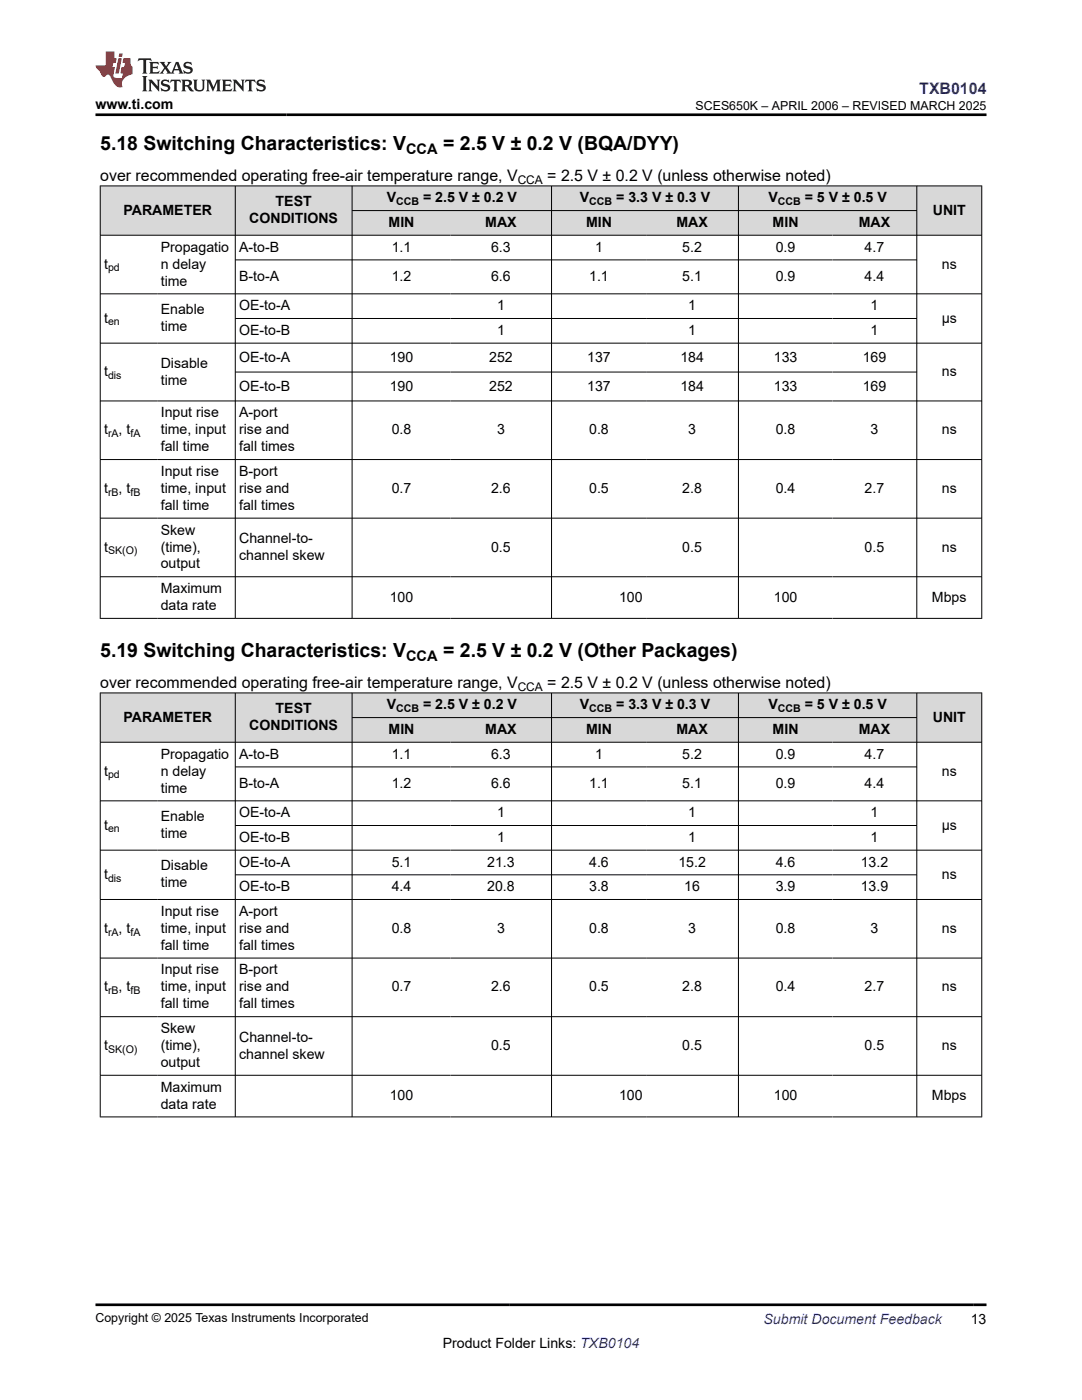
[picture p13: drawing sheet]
<svg xmlns="http://www.w3.org/2000/svg" width="216mm" height="279mm" viewBox="0 0 216 279" stroke-linecap="round" stroke-linejoin="round" font-family="sans-serif">
<defs><g id="words">
<g font-size="3.9">
<text x="20" y="29.9">5.18 Switching Characteristics: V</text>
<text x="88.4" y="29.9">= 2.5 V ± 0.2 V (BQA/DYY)</text>
<text x="20" y="131.1">5.19 Switching Characteristics: V</text>
<text x="88.4" y="131.1">= 2.5 V ± 0.2 V (Other Packages)</text>
</g>
<text font-size="3.2" fill="#00f" x="183.4" y="18.7">TXB0104</text>
<g font-size="3.2">
<text x="20" y="36.1">over recommended operating free-air temperature range, V</text>
<text x="109.2" y="36.1">= 2.5 V ± 0.2 V (unless otherwise noted)</text>
<text x="20" y="137.2">over recommended operating free-air temperature range, V</text>
<text x="109.2" y="137.2">= 2.5 V ± 0.2 V (unless otherwise noted)</text>
</g>
<g font-size="2.9">
<text x="81" y="30.7">CCA</text>
<text x="81" y="131.9">CCA</text>
</g>
<g font-size="2.8">
<text x="19.1" y="21.8">www.ti.com</text>
<text x="55" y="41.1">TEST</text>
<text x="77.2" y="40.4">V</text>
<text x="84.4" y="40.4">= 2.5 V ± 0.2 V</text>
<text x="115.7" y="40.4">V</text>
<text x="123" y="40.4">= 3.3 V ± 0.3 V</text>
<text x="153.3" y="40.4">V</text>
<text x="160.6" y="40.4">= 5 V ± 0.5 V</text>
<text x="24.6" y="42.8">PARAMETER</text>
<text x="49.7" y="44.5">CONDITIONS</text>
<text x="77.5" y="45.3">MIN</text>
<text x="96.8" y="45.3">MAX</text>
<text x="116.9" y="45.3">MIN</text>
<text x="135" y="45.3">MAX</text>
<text x="154.2" y="45.3">MIN</text>
<text x="171.4" y="45.3">MAX</text>
<text x="186.1" y="42.8">UNIT</text>
<text x="20.8" y="53.6">t</text>
<text x="32.1" y="50.2">Propagatio</text>
<text x="32.1" y="53.6">n delay</text>
<text x="47.7" y="50.2">A-to-B</text>
<text x="78.2" y="50.2">1.1</text>
<text x="98" y="50.2">6.3</text>
<text x="118.7" y="50.2">1</text>
<text x="136.1" y="50.2">5.2</text>
<text x="154.8" y="50.2">0.9</text>
<text x="172.5" y="50.2">4.7</text>
<text x="187.9" y="53.6">ns</text>
<text x="32.1" y="57">time</text>
<text x="47.7" y="56.1">B-to-A</text>
<text x="78.2" y="56.1">1.2</text>
<text x="98" y="56.1">6.6</text>
<text x="117.6" y="56.1">1.1</text>
<text x="136.1" y="56.1">5.1</text>
<text x="154.8" y="56.1">0.9</text>
<text x="172.5" y="56.1">4.4</text>
<text x="20.8" y="64.4">t</text>
<text x="32.1" y="62.7">Enable</text>
<text x="47.7" y="61.9">OE-to-A</text>
<text x="99.2" y="61.9">1</text>
<text x="137.3" y="61.9">1</text>
<text x="173.7" y="61.9">1</text>
<text x="187.9" y="64.4">μs</text>
<text x="32.1" y="66.1">time</text>
<text x="47.7" y="66.8">OE-to-B</text>
<text x="99.2" y="66.8">1</text>
<text x="137.3" y="66.8">1</text>
<text x="173.7" y="66.8">1</text>
<text x="20.8" y="75.1">t</text>
<text x="32.1" y="73.4">Disable</text>
<text x="32.1" y="76.8">time</text>
<text x="47.7" y="72.2">OE-to-A</text>
<text x="47.7" y="77.9">OE-to-B</text>
<text x="77.8" y="72.2">190</text>
<text x="77.8" y="77.9">190</text>
<text x="97.6" y="72.2">252</text>
<text x="97.6" y="77.9">252</text>
<text x="117.2" y="72.2">137</text>
<text x="117.2" y="77.9">137</text>
<text x="135.8" y="72.2">184</text>
<text x="135.8" y="77.9">184</text>
<text x="154.4" y="72.2">133</text>
<text x="154.4" y="77.9">133</text>
<text x="172.1" y="72.2">169</text>
<text x="172.1" y="77.9">169</text>
<text x="187.9" y="75.1">ns</text>
<text x="32.1" y="83.3">Input rise</text>
<text x="47.7" y="83.3">A-port</text>
<text x="20.8" y="86.7">t</text>
<text x="23.7" y="86.7">, t</text>
<text x="32.1" y="86.7">time, input</text>
<text x="47.7" y="86.7">rise and</text>
<text x="78.2" y="86.7">0.8</text>
<text x="99.2" y="86.7">3</text>
<text x="117.6" y="86.7">0.8</text>
<text x="137.3" y="86.7">3</text>
<text x="154.8" y="86.7">0.8</text>
<text x="173.7" y="86.7">3</text>
<text x="187.9" y="86.7">ns</text>
<text x="32.1" y="90.1">fall time</text>
<text x="32.1" y="95">Input rise</text>
<text x="47.7" y="90.1">fall times</text>
<text x="47.7" y="95">B-port</text>
<text x="20.8" y="98.4">t</text>
<text x="23.7" y="98.4">, t</text>
<text x="32.1" y="98.4">time, input</text>
<text x="32.1" y="101.8">fall time</text>
<text x="47.7" y="98.4">rise and</text>
<text x="47.7" y="101.8">fall times</text>
<text x="78.2" y="98.4">0.7</text>
<text x="98" y="98.4">2.6</text>
<text x="117.6" y="98.4">0.5</text>
<text x="136.1" y="98.4">2.8</text>
<text x="154.8" y="98.4">0.4</text>
<text x="172.5" y="98.4">2.7</text>
<text x="187.9" y="98.4">ns</text>
<text x="32.1" y="106.7">Skew</text>
<text x="20.8" y="110.1">t</text>
<text x="32.1" y="110.1">(time),</text>
<text x="32.1" y="113.5">output</text>
<text x="47.7" y="108.4">Channel-to-</text>
<text x="47.7" y="111.8">channel skew</text>
<text x="98" y="110.1">0.5</text>
<text x="136.1" y="110.1">0.5</text>
<text x="172.5" y="110.1">0.5</text>
<text x="187.9" y="110.1">ns</text>
<text x="32.1" y="118.4">Maximum</text>
<text x="32.1" y="121.8">data rate</text>
<text x="77.8" y="120.1">100</text>
<text x="123.5" y="120.1">100</text>
<text x="154.4" y="120.1">100</text>
<text x="186" y="120.1">Mbps</text>
<text x="55" y="142.3">TEST</text>
<text x="77.2" y="141.6">V</text>
<text x="84.4" y="141.6">= 2.5 V ± 0.2 V</text>
<text x="115.7" y="141.6">V</text>
<text x="123" y="141.6">= 3.3 V ± 0.3 V</text>
<text x="153.3" y="141.6">V</text>
<text x="160.6" y="141.6">= 5 V ± 0.5 V</text>
<text x="24.6" y="144">PARAMETER</text>
<text x="49.7" y="145.7">CONDITIONS</text>
<text x="77.5" y="146.5">MIN</text>
<text x="96.8" y="146.5">MAX</text>
<text x="116.9" y="146.5">MIN</text>
<text x="135" y="146.5">MAX</text>
<text x="154.2" y="146.5">MIN</text>
<text x="171.4" y="146.5">MAX</text>
<text x="186.1" y="144">UNIT</text>
<text x="20.8" y="154.8">t</text>
<text x="32.1" y="151.4">Propagatio</text>
<text x="32.1" y="154.8">n delay</text>
<text x="47.7" y="151.4">A-to-B</text>
<text x="78.2" y="151.4">1.1</text>
<text x="98" y="151.4">6.3</text>
<text x="118.7" y="151.4">1</text>
<text x="136.1" y="151.4">5.2</text>
<text x="154.8" y="151.4">0.9</text>
<text x="172.5" y="151.4">4.7</text>
<text x="187.9" y="154.8">ns</text>
<text x="32.1" y="158.2">time</text>
<text x="47.7" y="157.3">B-to-A</text>
<text x="78.2" y="157.3">1.2</text>
<text x="98" y="157.3">6.6</text>
<text x="117.6" y="157.3">1.1</text>
<text x="136.1" y="157.3">5.1</text>
<text x="154.8" y="157.3">0.9</text>
<text x="172.5" y="157.3">4.4</text>
<text x="20.8" y="165.6">t</text>
<text x="32.1" y="163.9">Enable</text>
<text x="32.1" y="167.3">time</text>
<text x="47.7" y="163.1">OE-to-A</text>
<text x="99.2" y="163.1">1</text>
<text x="137.3" y="163.1">1</text>
<text x="173.7" y="163.1">1</text>
<text x="187.9" y="165.6">μs</text>
<text x="32.1" y="173.7">Disable</text>
<text x="47.7" y="168">OE-to-B</text>
<text x="47.7" y="172.9">OE-to-A</text>
<text x="78.2" y="172.9">5.1</text>
<text x="97.2" y="172.9">21.3</text>
<text x="99.2" y="168">1</text>
<text x="117.6" y="172.9">4.6</text>
<text x="135.4" y="172.9">15.2</text>
<text x="137.3" y="168">1</text>
<text x="154.8" y="172.9">4.6</text>
<text x="171.7" y="172.9">13.2</text>
<text x="173.7" y="168">1</text>
<text x="20.8" y="175.4">t</text>
<text x="32.1" y="177.1">time</text>
<text x="47.7" y="177.9">OE-to-B</text>
<text x="78.2" y="177.9">4.4</text>
<text x="97.2" y="177.9">20.8</text>
<text x="117.6" y="177.9">3.8</text>
<text x="136.5" y="177.9">16</text>
<text x="154.8" y="177.9">3.9</text>
<text x="171.7" y="177.9">13.9</text>
<text x="187.9" y="175.4">ns</text>
<text x="32.1" y="182.8">Input rise</text>
<text x="47.7" y="182.8">A-port</text>
<text x="20.8" y="186.2">t</text>
<text x="23.7" y="186.2">, t</text>
<text x="32.1" y="186.2">time, input</text>
<text x="32.1" y="189.6">fall time</text>
<text x="47.7" y="186.2">rise and</text>
<text x="47.7" y="189.6">fall times</text>
<text x="78.2" y="186.2">0.8</text>
<text x="99.2" y="186.2">3</text>
<text x="117.6" y="186.2">0.8</text>
<text x="137.3" y="186.2">3</text>
<text x="154.8" y="186.2">0.8</text>
<text x="173.7" y="186.2">3</text>
<text x="187.9" y="186.2">ns</text>
<text x="20.8" y="197.9">t</text>
<text x="23.7" y="197.9">, t</text>
<text x="32.1" y="194.5">Input rise</text>
<text x="32.1" y="197.9">time, input</text>
<text x="47.7" y="194.5">B-port</text>
<text x="47.7" y="197.9">rise and</text>
<text x="78.2" y="197.9">0.7</text>
<text x="98" y="197.9">2.6</text>
<text x="117.6" y="197.9">0.5</text>
<text x="136.1" y="197.9">2.8</text>
<text x="154.8" y="197.9">0.4</text>
<text x="172.5" y="197.9">2.7</text>
<text x="187.9" y="197.9">ns</text>
<text x="32.1" y="201.3">fall time</text>
<text x="47.7" y="201.3">fall times</text>
<text x="20.8" y="209.6">t</text>
<text x="32.1" y="206.2">Skew</text>
<text x="32.1" y="209.6">(time),</text>
<text x="47.7" y="207.9">Channel-to-</text>
<text x="98" y="209.6">0.5</text>
<text x="136.1" y="209.6">0.5</text>
<text x="172.5" y="209.6">0.5</text>
<text x="187.9" y="209.6">ns</text>
<text x="32.1" y="212.9">output</text>
<text x="47.7" y="211.3">channel skew</text>
<text x="32.1" y="217.9">Maximum</text>
<text x="32.1" y="221.3">data rate</text>
<text x="77.8" y="219.6">100</text>
<text x="123.5" y="219.6">100</text>
<text x="154.4" y="219.6">100</text>
<text x="186" y="219.6">Mbps</text>
<text x="88.3" y="269">Product Folder Links: TXB0104</text>
<text x="193.7" y="264.2">13</text>
</g>
<text font-size="2.8" fill="#00f" x="152.4" y="264.2">Submit Document Feedback</text>
<g font-size="2.5">
<text x="138.8" y="21.9">SCES650K – APRIL 2006 – REVISED MARCH 2025</text>
<text x="19.1" y="263.9">Copyright © 2025 Texas Instruments Incorporated</text>
</g>
<g font-size="2.4">
<text x="103.3" y="36.7">CCA</text>
<text x="103.3" y="137.9">CCA</text>
</g>
<g font-size="2.1">
<text x="79" y="40.9">CCB</text>
<text x="117.6" y="40.9">CCB</text>
<text x="155.2" y="40.9">CCB</text>
<text x="21.6" y="54.2">pd</text>
<text x="21.6" y="64.9">en</text>
<text x="21.6" y="75.6">dis</text>
<text x="21.6" y="87.2">rA</text>
<text x="26" y="87.2">fA</text>
<text x="21.6" y="98.9">rB</text>
<text x="26" y="98.9">fB</text>
<text x="21.6" y="110.6">SK(O)</text>
<text x="79" y="142.1">CCB</text>
<text x="117.6" y="142.1">CCB</text>
<text x="155.2" y="142.1">CCB</text>
<text x="21.6" y="155.4">pd</text>
<text x="21.6" y="166.1">en</text>
<text x="21.6" y="176">dis</text>
<text x="21.6" y="186.7">rA</text>
<text x="26" y="186.7">fA</text>
<text x="21.6" y="198.4">rB</text>
<text x="26" y="198.4">fB</text>
<text x="21.6" y="210.1">SK(O)</text>
</g>
</g></defs>
<g fill="#d8d8d8">
<path d="M20 37.1h175.9v4.9h-175.9z" fill-rule="evenodd"/>
<path d="M20.1 37.2h26.8v9.7h-26.8z" fill-rule="evenodd"/>
<path d="M47 37.2h23.2v9.7h-23.2z" fill-rule="evenodd"/>
<path d="M70.3 37.2h39.7v4.8h-39.7z" fill-rule="evenodd"/>
<path d="M110.1 37.2h37.2v4.8h-37.2z" fill-rule="evenodd"/>
<path d="M147.4 37.2h35.5v4.8h-35.5z" fill-rule="evenodd"/>
<path d="M183 37.2h12.8v9.7h-12.8z" fill-rule="evenodd"/>
<path d="M70.3 42.1h19.6v4.8h-19.6z" fill-rule="evenodd"/>
<path d="M89.9 42.1h20.1v4.8h-20.1z" fill-rule="evenodd"/>
<path d="M110.1 42.1h18.8v4.8h-18.8z" fill-rule="evenodd"/>
<path d="M128.9 42.1h18.4v4.8h-18.4z" fill-rule="evenodd"/>
<path d="M147.4 42.1h18.7v4.8h-18.7z" fill-rule="evenodd"/>
<path d="M166.1 42.1h16.8v4.8h-16.8z" fill-rule="evenodd"/>
</g>
<g fill="none" stroke="#000" stroke-width=".2">
<path d="M19.9 37.1h176.1M20 37v86.5M46.9 37v86.5M70.3 37v86.5M110.1 37v86.5M147.3 37v86.5M182.9 37v86.5M195.9 37v86.5M19.9 46.9h176.1M19.9 58.6h176.1M46.9 51.9h136.1M70.3 42h112.7"/>
<path d="M19.9 68.5h176.1M46.9 63.6h136.1M46.9 74.3h136.1M19.9 80h176.1M19.9 91.7h176.1M19.9 103.4h176.1M19.9 115.1h176.1M19.9 123.4h176.1"/>
</g>
<g fill="#d8d8d8">
<path d="M20 138.3h175.9v4.9h-175.9z" fill-rule="evenodd"/>
<path d="M20.1 138.4h26.8v9.7h-26.8z" fill-rule="evenodd"/>
<path d="M47 138.4h23.2v9.7h-23.2z" fill-rule="evenodd"/>
<path d="M70.3 138.4h39.7v4.7h-39.7z" fill-rule="evenodd"/>
<path d="M110.1 138.4h37.2v4.7h-37.2z" fill-rule="evenodd"/>
<path d="M147.4 138.4h35.5v4.7h-35.5z" fill-rule="evenodd"/>
<path d="M183 138.4h12.8v9.7h-12.8z" fill-rule="evenodd"/>
<path d="M70.3 143.3h19.6v4.8h-19.6z" fill-rule="evenodd"/>
<path d="M89.9 143.3h20.1v4.8h-20.1z" fill-rule="evenodd"/>
<path d="M110.1 143.3h18.8v4.8h-18.8z" fill-rule="evenodd"/>
<path d="M128.9 143.3h18.4v4.8h-18.4z" fill-rule="evenodd"/>
<path d="M147.4 143.3h18.7v4.8h-18.7z" fill-rule="evenodd"/>
<path d="M166.1 143.3h16.8v4.8h-16.8z" fill-rule="evenodd"/>
</g>
<g fill="none" stroke="#000" stroke-width=".2">
<path d="M19.9 138.3h176.1M20 138.2v84.8M46.9 138.2v84.8M70.3 138.2v84.8M110.1 138.2v84.8M147.3 138.2v84.8M182.9 138.2v84.8M195.9 138.2v84.8M19.9 148.1h176.1M19.9 159.8h176.1M46.9 153.1h136.1M70.3 143.2h112.7"/>
<path d="M19.9 169.7h176.1M19.9 179.5h176.1M46.9 164.7h136.1M46.9 174.6h136.1M19.9 191.2h176.1M19.9 202.9h176.1M19.9 214.6h176.1M19.9 222.9h176.1"/>
</g>
<path d="M27.7 11.6l-.2 .6 .5-.2h.6v.1v2.2l-.2 .4h1l-.2-.4v-2.2v-.1h.5l.5 .2-.1-.6zM29.8 12.4l.2 .3v1.6l-.2 .4h1.9l.1-.6a1.08 1.08 0 0 1-1.3 .2v-.7h.6l.4 .2v-.7l-.4 .2h-.6v-.5l.2-.2a1 1 0 0 1 1 .3l-.1-.5zM31.8 12.4l1 1.1-1 1.2h.9l-.2-.2 .4-.8 .5 .8-.2 .2h1.6l-.2-.2 .1-.5h1l.1 .5-.1 .2h.9l-.2-.4-.8-1.9h-.5l-1 2.1-.8-1.1 .9-1h-.8l.2 .2-.5 .6-.3-.6 .1-.2zM35.2 12.8l.4 1h-.8zM36.8 12.5a.65 .65 0 0 0-.2 .7 .65 .65 0 0 0 .6 .5l.7 .1 .1 .3a.79 .79 0 0 1-.7 .4 .79 .79 0 0 1-.7-.5l.1 .7 .2-.1a.93 .93 0 0 0 1.1 0 .93 .93 0 0 0 .4-.9 1.46 1.46 0 0 0-1.2-.6l-.1-.3a1.09 1.09 0 0 1 1.2 .2l-.2-.6-.1 .1-.6-.2zM28.4 15.2l.2 .4v2.2l-.2 .4h1l-.2-.4v-2.2l.2-.4zM29.6 15.9l.2 .4v1.5l-.2 .4h.8l-.3-.4v-1.3l1.7 1.8v-2l.2-.4h-.8l.2 .2 .1 1.1-1.2-1.3zM32.3 16a.65 .65 0 0 0-.2 .8 .65 .65 0 0 0 .7 .4l.6 .2 .1 .2a.79 .79 0 0 1-.7 .4 .79 .79 0 0 1-.7-.5l.1 .7 .2-.1a.93 .93 0 0 0 1.1 .1 .93 .93 0 0 0 .4-1 1.46 1.46 0 0 0-1.2-.5l-.1-.4a1.09 1.09 0 0 1 1.2 .2l-.2-.6-.1 .1-.6-.1zM34.1 15.9l-.1 .6a.63 .63 0 0 1 .7-.3l.1 1.6-.3 .4h1l-.2-.4v-1.6a.66 .66 0 0 1 .8 .3l-.1-.6zM36.2 15.9l.2 .4v1.5l-.2 .4h.9l-.2-.2v-.7h.5l.1 .2a.79 .79 0 0 0 1.2 .6l-1-.9a.61 .61 0 0 0 .6-.6 .61 .61 0 0 0-.5-.7zM36.9 16.2h.2a.47 .47 0 0 1 .5 .1 .47 .47 0 0 1 .1 .5l-.2 .1-.6 .1zM38.5 15.9l.2 .2a2.27 2.27 0 0 0 .4 2 1.04 1.04 0 0 0 1.7-.7v-1.3l.2-.2h-.8l.2 .4v1.1a.6 .6 0 0 1-.6 .6 .6 .6 0 0 1-.6-.6v-1.1l.3-.4zM41.1 15.9l.2 .4v1.5l-.2 .4h.7l-.2-.4v-1.4l.9 1.9 .8-1.9v1.4l-.2 .4h1l-.3-.4v-1.5l.3-.4h-.8l-.7 1.5-.7-1.5zM44.3 15.9l.2 .4v1.5l-.2 .4h1.9l.1-.6a1.09 1.09 0 0 1-1.3 .2v-.7h.6l.4 .2v-.6l-.4 .2h-.6v-.6l.2-.1a1.01 1.01 0 0 1 1 .3l-.1-.6zM46.4 15.9l.3 .4v1.5l-.3 .4h.8l-.2-.4v-1.3l1.6 1.8v-2l.2-.4h-.7l.2 .2v1.1l-1.2-1.3zM49 15.9l-.1 .6a.63 .63 0 0 1 .8-.3v1.6l-.3 .4h1l-.2-.4v-1.6a.66 .66 0 0 1 .8 .3l-.1-.6zM51.4 16a.65 .65 0 0 0-.2 .8 .65 .65 0 0 0 .6 .4l.6 .2 .2 .2a.79 .79 0 0 1-.8 .4 .79 .79 0 0 1-.6-.5l.1 .7 .2-.1a.93 .93 0 0 0 1 .1 .93 .93 0 0 0 .5-1 1.46 1.46 0 0 0-1.3-.5l-.1-.4a1.09 1.09 0 0 1 1.3 .2l-.2-.6-.2 .1-.5-.1z" fill="#231f20"/>
<path d="M21.1 10.3v2.7h-2v.4l.9 1a.95 .95 0 0 0 .9 .9 .59 .59 0 0 1 .6-.4 .59 .59 0 0 1 .5 .3l.4 .8a1.59 1.59 0 0 0 2.1 1.4 1.61 1.61 0 0 1 1-2.3l1-.3-.1-1.5a1.59 1.59 0 0 1-.4-1.7h-1.4l-.2 .9h.5l-.1 .9h-.5l-.2 .9v.3l.4 .1-.2 .9h-.6a.73 .73 0 0 1-1.1-.7l.3-1.5h-.5l.2-.9h.5l.2-.9h-.5v-1.3zM23.6 11.6l-.6 3.1h.7l.6-3.1zM23.8 10.7l-.1 .6h.7l.1-.6z" fill="#ed1c24"/>
<path d="M19.1 22.9h177.8M19.1 260.4h177.8" fill="none" stroke="#000" stroke-width=".53"/>
<use href="#words"/>
</svg>
